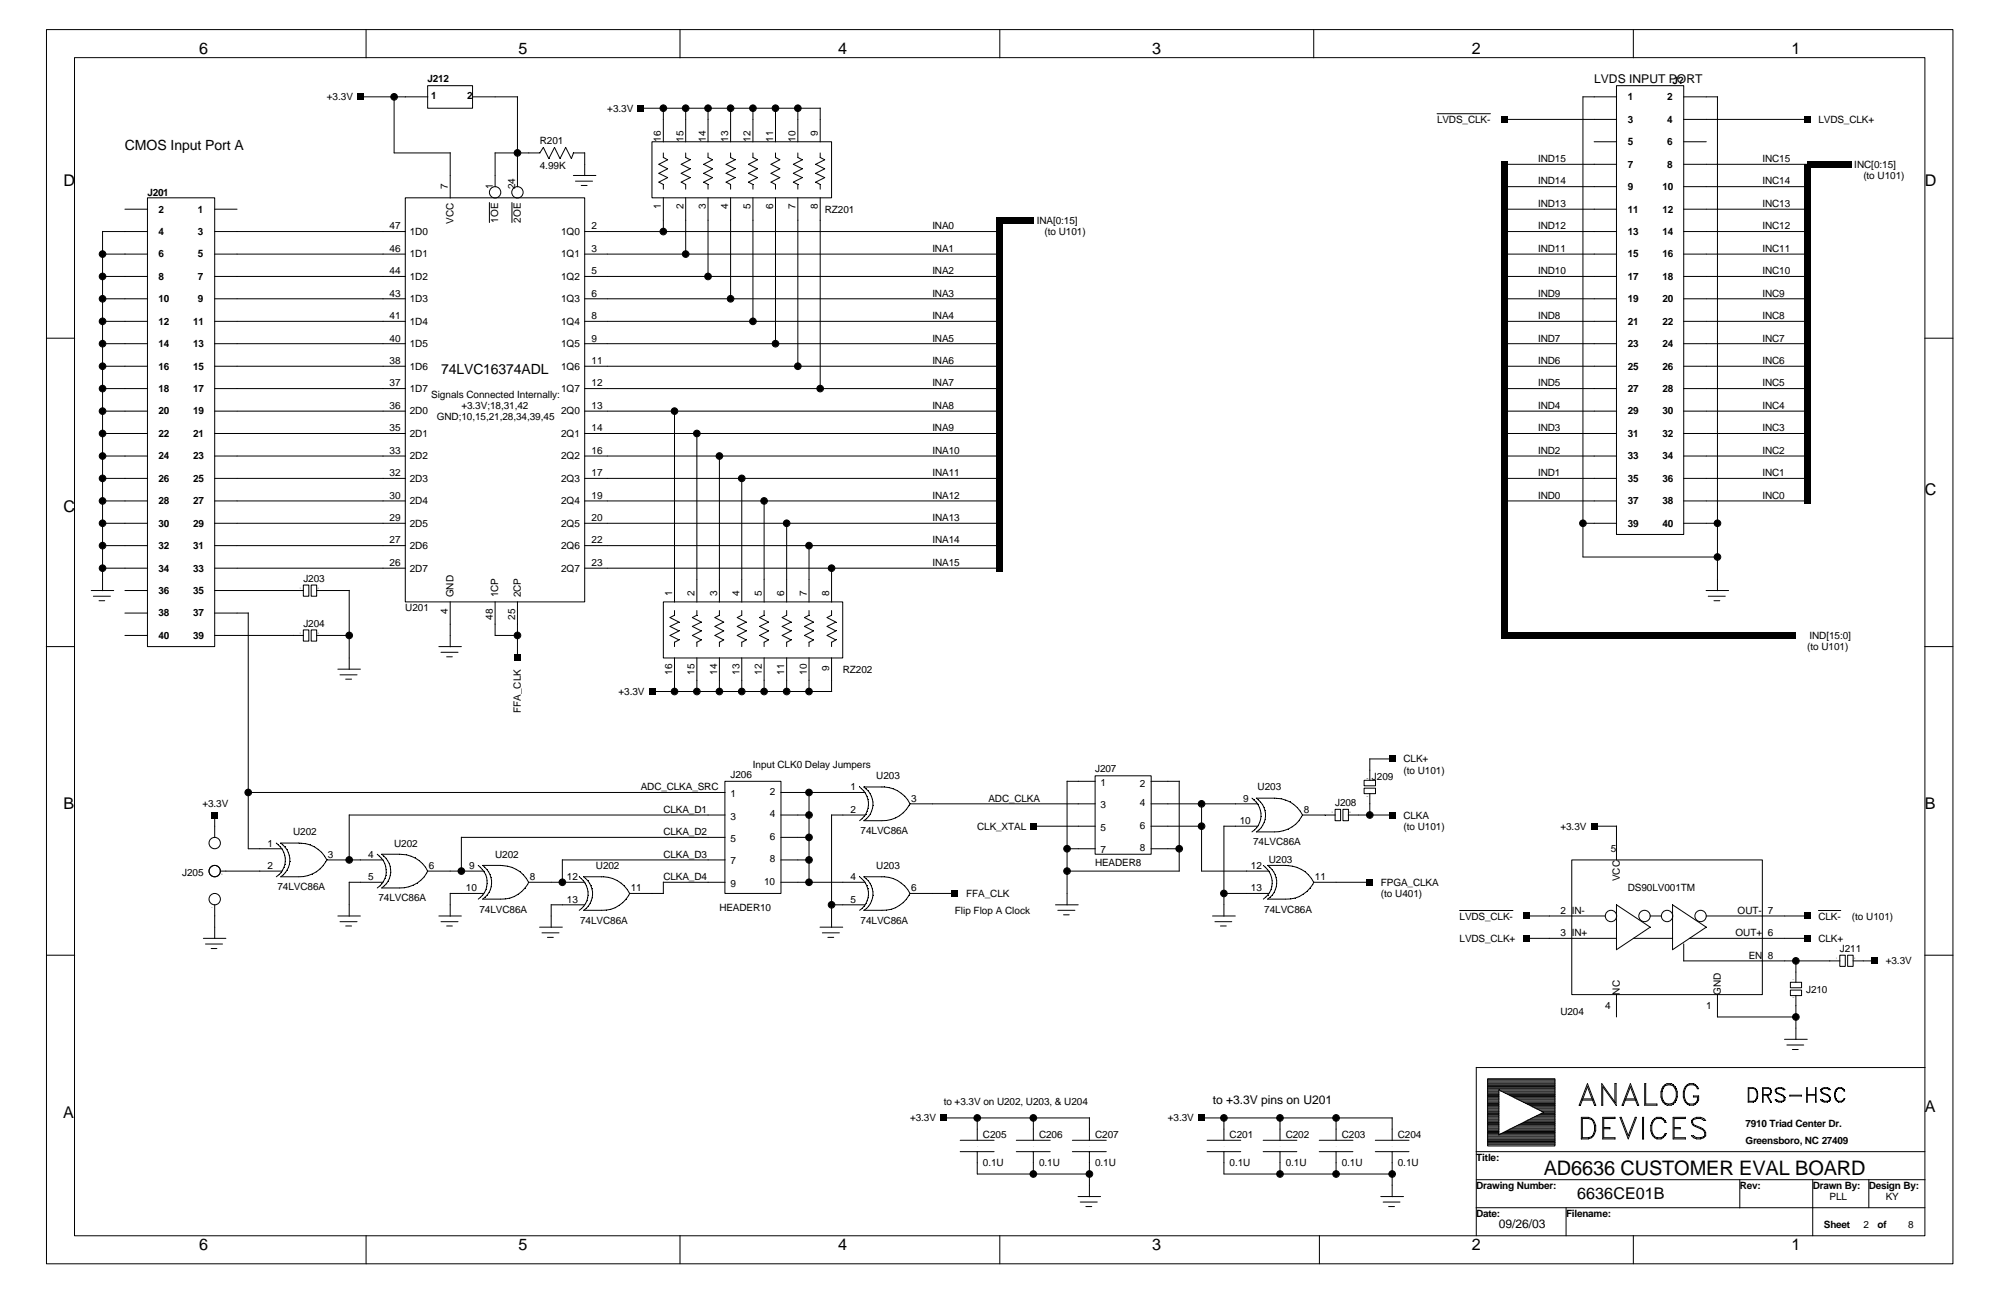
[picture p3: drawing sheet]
<svg xmlns="http://www.w3.org/2000/svg" width="432mm" height="279mm" viewBox="0 0 432 279" stroke-linecap="round" stroke-linejoin="round" font-family="sans-serif">
<defs><g id="words">
<text font-size="4.3" x="333.3" y="253.8">AD6636 CUSTOMER EVAL BOARD</text>
<g font-size="3.5">
<text x="43" y="11.7">6</text>
<text x="112" y="11.7">5</text>
<text x="181" y="11.7">4</text>
<text x="248.8" y="11.7">3</text>
<text x="317.8" y="11.7">2</text>
<text x="386.8" y="11.7">1</text>
<text x="13.7" y="40.3">D</text>
<text x="415.6" y="40.3">D</text>
<text x="415.6" y="106.9">C</text>
<text x="13.7" y="110.5">C</text>
<text x="13.7" y="174.7">B</text>
<text x="415.6" y="174.7">B</text>
<text x="13.7" y="241.3">A</text>
<text x="415.6" y="240.2">A</text>
<text x="340.5" y="258.8">6636CE01B</text>
<text x="43" y="269.9">6</text>
<text x="112" y="269.9">5</text>
<text x="181" y="269.9">4</text>
<text x="248.8" y="269.9">3</text>
<text x="317.8" y="269.9">2</text>
<text x="386.8" y="269.9">1</text>
</g>
<g font-size="3">
<text x="27" y="32.3">CMOS Input Port A</text>
<text x="95.2" y="80.8">74LVC16374ADL</text>
</g>
<g font-size="2.6">
<text x="344.2" y="17.9">LVDS INPUT PORT</text>
<text x="261.8" y="238.4">to +3.3V pins on U201</text>
<text x="323.6" y="265">09/26/03</text>
</g>
<g font-size="2.2">
<text x="92.3" y="17.8">J212</text>
<text x="70.6" y="21.7">+3.3V</text>
<text x="93.1" y="21.4">1</text>
<text x="100.8" y="21.4">2</text>
<text x="351.5" y="21.7">1</text>
<text x="359.9" y="21.7">2</text>
<text x="361.1" y="18">J?</text>
<text x="131.1" y="24.1">+3.3V</text>
<text x="176.6" y="29.4" transform="rotate(-90 176.6 29.4)">9</text>
<text x="310.3" y="26.5">LVDS_CLK-</text>
<text x="351.5" y="26.5">3</text>
<text x="359.9" y="26.5">4</text>
<text x="392.6" y="26.5">LVDS_CLK+</text>
<text x="116.5" y="31.1">R201</text>
<text x="142.7" y="30.6" transform="rotate(-90 142.7 30.6)">16</text>
<text x="147.5" y="30.6" transform="rotate(-90 147.5 30.6)">15</text>
<text x="152.4" y="30.6" transform="rotate(-90 152.4 30.6)">14</text>
<text x="157.2" y="30.6" transform="rotate(-90 157.2 30.6)">13</text>
<text x="162.1" y="30.6" transform="rotate(-90 162.1 30.6)">12</text>
<text x="166.9" y="30.6" transform="rotate(-90 166.9 30.6)">11</text>
<text x="171.7" y="30.6" transform="rotate(-90 171.7 30.6)">10</text>
<text x="332.1" y="35">IND15</text>
<text x="351.5" y="31.4">5</text>
<text x="359.9" y="31.4">6</text>
<text x="380.5" y="35">INC15</text>
<text x="96.7" y="40.8" transform="rotate(-90 96.7 40.8)">7</text>
<text x="106.4" y="40.8" transform="rotate(-90 106.4 40.8)">1</text>
<text x="111.2" y="40.8" transform="rotate(-90 111.2 40.8)">24</text>
<text x="116.5" y="36.4">4.99K</text>
<text x="332.1" y="39.8">IND14</text>
<text x="351.5" y="41.1">9</text>
<text x="351.5" y="36.2">7</text>
<text x="358.9" y="41.1">10</text>
<text x="359.9" y="36.2">8</text>
<text x="380.5" y="39.8">INC14</text>
<text x="400.3" y="36.2">INC[0:15]</text>
<text x="402.3" y="38.7">(to U101)</text>
<text x="31.8" y="42.2">J201</text>
<text x="34.2" y="45.9">2</text>
<text x="42.7" y="45.9">1</text>
<text x="142.7" y="45.2" transform="rotate(-90 142.7 45.2)">1</text>
<text x="147.5" y="45.2" transform="rotate(-90 147.5 45.2)">2</text>
<text x="152.4" y="45.2" transform="rotate(-90 152.4 45.2)">3</text>
<text x="157.2" y="45.2" transform="rotate(-90 157.2 45.2)">4</text>
<text x="162.1" y="45.2" transform="rotate(-90 162.1 45.2)">5</text>
<text x="166.9" y="45.2" transform="rotate(-90 166.9 45.2)">6</text>
<text x="171.7" y="45.2" transform="rotate(-90 171.7 45.2)">7</text>
<text x="176.6" y="45.2" transform="rotate(-90 176.6 45.2)">8</text>
<text x="178.1" y="45.9">RZ201</text>
<text x="332.1" y="44.7">IND13</text>
<text x="351.5" y="45.9">11</text>
<text x="358.9" y="45.9">12</text>
<text x="380.5" y="44.7">INC13</text>
<text x="34.2" y="50.8">4</text>
<text x="42.7" y="50.8">3</text>
<text x="84.1" y="49.5">47</text>
<text x="88.5" y="50.8">1D0</text>
<text x="97.9" y="48.3" transform="rotate(-90 97.9 48.3)">VCC</text>
<text x="107.6" y="48" transform="rotate(-90 107.6 48)">1OE</text>
<text x="112.4" y="48" transform="rotate(-90 112.4 48)">2OE</text>
<text x="121.2" y="50.8">1Q0</text>
<text x="127.7" y="49.5">2</text>
<text x="201.3" y="49.5">INA0</text>
<text x="223.8" y="48.3">INA[0:15]</text>
<text x="225.5" y="50.8">(to U101)</text>
<text x="332.1" y="49.5">IND12</text>
<text x="351.5" y="50.8">13</text>
<text x="358.9" y="50.8">14</text>
<text x="380.5" y="49.5">INC12</text>
<text x="34.2" y="55.6">6</text>
<text x="42.7" y="55.6">5</text>
<text x="84.1" y="54.4">46</text>
<text x="84.1" y="59.2">44</text>
<text x="88.5" y="55.6">1D1</text>
<text x="121.2" y="55.6">1Q1</text>
<text x="127.7" y="54.4">3</text>
<text x="127.7" y="59.2">5</text>
<text x="201.3" y="54.4">INA1</text>
<text x="201.3" y="59.2">INA2</text>
<text x="332.1" y="59.2">IND10</text>
<text x="332.1" y="54.4">IND11</text>
<text x="351.5" y="55.6">15</text>
<text x="358.9" y="55.6">16</text>
<text x="380.5" y="54.4">INC11</text>
<text x="380.5" y="59.2">INC10</text>
<text x="34.2" y="60.5">8</text>
<text x="34.2" y="65.3">10</text>
<text x="42.7" y="60.5">7</text>
<text x="42.7" y="65.3">9</text>
<text x="84.1" y="64.1">43</text>
<text x="88.5" y="65.3">1D3</text>
<text x="88.5" y="60.5">1D2</text>
<text x="121.2" y="65.3">1Q3</text>
<text x="121.2" y="60.5">1Q2</text>
<text x="127.7" y="64.1">6</text>
<text x="201.3" y="64.1">INA3</text>
<text x="332.1" y="64.1">IND9</text>
<text x="351.5" y="65.3">19</text>
<text x="351.5" y="60.5">17</text>
<text x="358.9" y="65.3">20</text>
<text x="358.9" y="60.5">18</text>
<text x="380.5" y="64.1">INC9</text>
<text x="34.2" y="70.1">12</text>
<text x="41.7" y="70.1">11</text>
<text x="84.1" y="68.9">41</text>
<text x="88.5" y="70.1">1D4</text>
<text x="121.2" y="70.1">1Q4</text>
<text x="127.7" y="68.9">8</text>
<text x="201.3" y="68.9">INA4</text>
<text x="332.1" y="68.9">IND8</text>
<text x="351.5" y="70.1">21</text>
<text x="358.9" y="70.1">22</text>
<text x="380.5" y="68.9">INC8</text>
<text x="34.2" y="75">14</text>
<text x="41.7" y="75">13</text>
<text x="84.1" y="73.7">40</text>
<text x="88.5" y="75">1D5</text>
<text x="121.2" y="75">1Q5</text>
<text x="127.7" y="73.7">9</text>
<text x="201.3" y="73.7">INA5</text>
<text x="332.1" y="73.7">IND7</text>
<text x="351.5" y="75">23</text>
<text x="358.9" y="75">24</text>
<text x="380.5" y="73.7">INC7</text>
<text x="34.2" y="79.8">16</text>
<text x="41.7" y="79.8">15</text>
<text x="84.1" y="78.6">38</text>
<text x="84.1" y="83.4">37</text>
<text x="88.5" y="79.8">1D6</text>
<text x="121.2" y="79.8">1Q6</text>
<text x="127.7" y="78.6">11</text>
<text x="127.7" y="83.4">12</text>
<text x="201.3" y="78.6">INA6</text>
<text x="201.3" y="83.4">INA7</text>
<text x="332.1" y="83.4">IND5</text>
<text x="332.1" y="78.6">IND6</text>
<text x="351.5" y="79.8">25</text>
<text x="358.9" y="79.8">26</text>
<text x="380.5" y="78.6">INC6</text>
<text x="380.5" y="83.4">INC5</text>
<text x="34.2" y="84.7">18</text>
<text x="34.2" y="89.5">20</text>
<text x="41.7" y="84.7">17</text>
<text x="41.7" y="89.5">19</text>
<text x="84.1" y="88.3">36</text>
<text x="88.5" y="89.5">2D0</text>
<text x="88.5" y="84.7">1D7</text>
<text x="93.1" y="85.9">Signals Connected Internally:</text>
<text x="99.6" y="88.3">+3.3V;18,31,42</text>
<text x="121.2" y="89.5">2Q0</text>
<text x="121.2" y="84.7">1Q7</text>
<text x="127.7" y="88.3">13</text>
<text x="201.3" y="88.3">INA8</text>
<text x="332.1" y="88.3">IND4</text>
<text x="351.5" y="89.5">29</text>
<text x="351.5" y="84.7">27</text>
<text x="358.9" y="89.5">30</text>
<text x="358.9" y="84.7">28</text>
<text x="380.5" y="88.3">INC4</text>
<text x="34.2" y="94.4">22</text>
<text x="41.7" y="94.4">21</text>
<text x="84.1" y="93.1">35</text>
<text x="88.5" y="94.4">2D1</text>
<text x="94.3" y="90.7">GND;10,15,21,28,34,39,45</text>
<text x="121.2" y="94.4">2Q1</text>
<text x="127.7" y="93.1">14</text>
<text x="201.3" y="93.1">INA9</text>
<text x="332.1" y="93.1">IND3</text>
<text x="351.5" y="94.4">31</text>
<text x="358.9" y="94.4">32</text>
<text x="380.5" y="93.1">INC3</text>
<text x="34.2" y="99.2">24</text>
<text x="41.7" y="99.2">23</text>
<text x="84.1" y="98">33</text>
<text x="88.5" y="99.2">2D2</text>
<text x="121.2" y="99.2">2Q2</text>
<text x="127.7" y="98">16</text>
<text x="201.3" y="98">INA10</text>
<text x="332.1" y="98">IND2</text>
<text x="351.5" y="99.2">33</text>
<text x="358.9" y="99.2">34</text>
<text x="380.5" y="98">INC2</text>
<text x="34.2" y="104.1">26</text>
<text x="41.7" y="104.1">25</text>
<text x="84.1" y="102.8">32</text>
<text x="84.1" y="107.7">30</text>
<text x="88.5" y="104.1">2D3</text>
<text x="121.2" y="104.1">2Q3</text>
<text x="127.7" y="102.8">17</text>
<text x="127.7" y="107.7">19</text>
<text x="201.3" y="102.8">INA11</text>
<text x="201.3" y="107.7">INA12</text>
<text x="332.1" y="107.7">IND0</text>
<text x="332.1" y="102.8">IND1</text>
<text x="351.5" y="104.1">35</text>
<text x="358.9" y="104.1">36</text>
<text x="380.5" y="102.8">INC1</text>
<text x="380.5" y="107.7">INC0</text>
<text x="34.2" y="108.9">28</text>
<text x="34.2" y="113.7">30</text>
<text x="41.7" y="108.9">27</text>
<text x="41.7" y="113.7">29</text>
<text x="84.1" y="112.5">29</text>
<text x="88.5" y="113.7">2D5</text>
<text x="88.5" y="108.9">2D4</text>
<text x="121.2" y="113.7">2Q5</text>
<text x="121.2" y="108.9">2Q4</text>
<text x="127.7" y="112.5">20</text>
<text x="201.3" y="112.5">INA13</text>
<text x="351.5" y="113.7">39</text>
<text x="351.5" y="108.9">37</text>
<text x="358.9" y="113.7">40</text>
<text x="358.9" y="108.9">38</text>
<text x="34.2" y="118.6">32</text>
<text x="41.7" y="118.6">31</text>
<text x="84.1" y="117.3">27</text>
<text x="88.5" y="118.6">2D6</text>
<text x="121.2" y="118.6">2Q6</text>
<text x="127.7" y="117.3">22</text>
<text x="201.3" y="117.3">INA14</text>
<text x="34.2" y="123.4">34</text>
<text x="41.7" y="123.4">33</text>
<text x="65.5" y="125.6">J203</text>
<text x="84.1" y="122.2">26</text>
<text x="88.5" y="123.4">2D7</text>
<text x="121.2" y="123.4">2Q7</text>
<text x="127.7" y="122.2">23</text>
<text x="201.3" y="122.2">INA15</text>
<text x="34.2" y="128.3">36</text>
<text x="41.7" y="128.3">35</text>
<text x="87.5" y="131.9">U201</text>
<text x="97.9" y="129" transform="rotate(-90 97.9 129)">GND</text>
<text x="107.6" y="129" transform="rotate(-90 107.6 129)">1CP</text>
<text x="112.4" y="129" transform="rotate(-90 112.4 129)">2CP</text>
<text x="145.1" y="128.7" transform="rotate(-90 145.1 128.7)">1</text>
<text x="149.9" y="128.7" transform="rotate(-90 149.9 128.7)">2</text>
<text x="154.8" y="128.7" transform="rotate(-90 154.8 128.7)">3</text>
<text x="159.6" y="128.7" transform="rotate(-90 159.6 128.7)">4</text>
<text x="164.5" y="128.7" transform="rotate(-90 164.5 128.7)">5</text>
<text x="169.3" y="128.7" transform="rotate(-90 169.3 128.7)">6</text>
<text x="174.2" y="128.7" transform="rotate(-90 174.2 128.7)">7</text>
<text x="179" y="128.7" transform="rotate(-90 179 128.7)">8</text>
<text x="34.2" y="133.1">38</text>
<text x="34.2" y="138">40</text>
<text x="41.7" y="133.1">37</text>
<text x="41.7" y="138">39</text>
<text x="65.5" y="135.3">J204</text>
<text x="96.7" y="132.6" transform="rotate(-90 96.7 132.6)">4</text>
<text x="106.4" y="133.8" transform="rotate(-90 106.4 133.8)">48</text>
<text x="111.2" y="133.8" transform="rotate(-90 111.2 133.8)">25</text>
<text x="390.7" y="138">IND[15:0]</text>
<text x="390.2" y="140.4">(to U101)</text>
<text x="145.1" y="145.7" transform="rotate(-90 145.1 145.7)">16</text>
<text x="149.9" y="145.7" transform="rotate(-90 149.9 145.7)">15</text>
<text x="154.8" y="145.7" transform="rotate(-90 154.8 145.7)">14</text>
<text x="159.6" y="145.7" transform="rotate(-90 159.6 145.7)">13</text>
<text x="164.5" y="145.7" transform="rotate(-90 164.5 145.7)">12</text>
<text x="169.3" y="145.7" transform="rotate(-90 169.3 145.7)">11</text>
<text x="174.2" y="145.7" transform="rotate(-90 174.2 145.7)">10</text>
<text x="179" y="144.9" transform="rotate(-90 179 144.9)">9</text>
<text x="181.9" y="145.2">RZ202</text>
<text x="112.4" y="153.9" transform="rotate(-90 112.4 153.9)">FFA_CLK</text>
<text x="133.5" y="150.1">+3.3V</text>
<text x="162.6" y="165.8">Input CLK0 Delay Jumpers</text>
<text x="236.4" y="166.8">J207</text>
<text x="303" y="167">(to U101)</text>
<text x="303" y="164.6">CLK+</text>
<text x="138.3" y="170.6">ADC_CLKA_SRC</text>
<text x="157.7" y="172.1">1</text>
<text x="157.7" y="168">J206</text>
<text x="166.2" y="171.6">2</text>
<text x="183.6" y="170.6">1</text>
<text x="189.2" y="168.2">U203</text>
<text x="196.7" y="173.1">3</text>
<text x="213.4" y="173.1">ADC_CLKA</text>
<text x="237.6" y="169.7">1</text>
<text x="246.1" y="169.9">2</text>
<text x="268.4" y="173.1">9</text>
<text x="271.5" y="170.6">U203</text>
<text x="296.2" y="168.5">J209</text>
<text x="43.7" y="174.3">+3.3V</text>
<text x="143.2" y="175.5">CLKA_D1</text>
<text x="157.7" y="177">3</text>
<text x="166.2" y="176.5">4</text>
<text x="183.6" y="175.5">2</text>
<text x="211" y="179.2">CLK_XTAL</text>
<text x="237.6" y="174.5">3</text>
<text x="237.6" y="179.4">5</text>
<text x="246.1" y="174.1">4</text>
<text x="246.1" y="178.9">6</text>
<text x="267.7" y="177.9">10</text>
<text x="281.5" y="175.5">8</text>
<text x="288.2" y="174.1">J208</text>
<text x="303" y="179.2">(to U101)</text>
<text x="303" y="176.7">CLKA</text>
<text x="336.9" y="179.2">+3.3V</text>
<text x="57.7" y="182.8">1</text>
<text x="63.3" y="180.3">U202</text>
<text x="70.8" y="185.2">3</text>
<text x="79.5" y="185.2">4</text>
<text x="85.1" y="182.8">U202</text>
<text x="106.9" y="185.2">U202</text>
<text x="143.2" y="180.3">CLKA_D2</text>
<text x="143.2" y="185.2">CLKA_D3</text>
<text x="157.7" y="181.8">5</text>
<text x="166.2" y="181.3">6</text>
<text x="185.8" y="180.1">74LVC86A</text>
<text x="237.6" y="184.2">7</text>
<text x="246.1" y="183.7">8</text>
<text x="270.6" y="182.5">74LVC86A</text>
<text x="347.8" y="184">5</text>
<text x="39.3" y="189.1">J205</text>
<text x="57.7" y="187.6">2</text>
<text x="79.5" y="190">5</text>
<text x="92.6" y="187.6">6</text>
<text x="101.3" y="187.6">9</text>
<text x="114.4" y="190">8</text>
<text x="122.4" y="190">12</text>
<text x="128.7" y="187.6">U202</text>
<text x="143.2" y="190">CLKA_D4</text>
<text x="157.7" y="186.6">7</text>
<text x="157.7" y="191.5">9</text>
<text x="165" y="191">10</text>
<text x="166.2" y="186.2">8</text>
<text x="183.6" y="190">4</text>
<text x="189.2" y="187.6">U203</text>
<text x="236.4" y="186.9">HEADER8</text>
<text x="270.1" y="187.6">12</text>
<text x="273.9" y="186.4">U203</text>
<text x="283.9" y="190">11</text>
<text x="298.2" y="191.3">FPGA_CLKA</text>
<text x="349.7" y="190.3" transform="rotate(-90 349.7 190.3)">VCC</text>
<text x="59.9" y="192.2">74LVC86A</text>
<text x="81.7" y="194.6">74LVC86A</text>
<text x="100.6" y="192.4">10</text>
<text x="103.5" y="197.1">74LVC86A</text>
<text x="122.4" y="194.9">13</text>
<text x="136.2" y="192.4">11</text>
<text x="155.3" y="196.6">HEADER10</text>
<text x="183.6" y="194.9">5</text>
<text x="196.7" y="192.4">6</text>
<text x="206.2" y="197.3">Flip Flop A Clock</text>
<text x="208.6" y="193.7">FFA_CLK</text>
<text x="270.1" y="192.4">13</text>
<text x="273" y="197.1">74LVC86A</text>
<text x="298.2" y="193.7">(to U401)</text>
<text x="336.9" y="197.3">2</text>
<text x="339.3" y="197.3">IN-</text>
<text x="351.5" y="192.4">DS90LV001TM</text>
<text x="375.2" y="197.3">OUT-</text>
<text x="381.7" y="197.3">7</text>
<text x="125.3" y="199.5">74LVC86A</text>
<text x="185.8" y="199.5">74LVC86A</text>
<text x="315.1" y="198.5">LVDS_CLK-</text>
<text x="315.1" y="203.4">LVDS_CLK+</text>
<text x="336.9" y="202.1">3</text>
<text x="339.3" y="202.1">IN+</text>
<text x="374.7" y="202.1">OUT+</text>
<text x="381.7" y="202.1">6</text>
<text x="392.6" y="198.5">CLK-</text>
<text x="392.6" y="203.4">CLK+</text>
<text x="399.8" y="198.5">(to U101)</text>
<text x="377.6" y="207">EN</text>
<text x="381.7" y="207">8</text>
<text x="397.2" y="205.6">J211</text>
<text x="407.1" y="208.2">+3.3V</text>
<text x="349.7" y="214.8" transform="rotate(-90 349.7 214.8)">NC</text>
<text x="371.5" y="214.8" transform="rotate(-90 371.5 214.8)">GND</text>
<text x="389.9" y="214.5">J210</text>
<text x="336.9" y="219.1">U204</text>
<text x="346.6" y="217.9">4</text>
<text x="368.4" y="217.9">1</text>
<text x="203.8" y="238.5">to +3.3V on U202, U203, &amp; U204</text>
<text x="196.5" y="242.1">+3.3V</text>
<text x="212.2" y="245.7">C205</text>
<text x="224.3" y="245.7">C206</text>
<text x="236.4" y="245.7">C207</text>
<text x="252.1" y="242.1">+3.3V</text>
<text x="265.5" y="245.7">C201</text>
<text x="277.6" y="245.7">C202</text>
<text x="289.7" y="245.7">C203</text>
<text x="301.8" y="245.7">C204</text>
<text x="376.9" y="243.3">7910 Triad Center Dr.</text>
<text x="212.2" y="251.8">0.1U</text>
<text x="224.3" y="251.8">0.1U</text>
<text x="236.4" y="251.8">0.1U</text>
<text x="265.5" y="251.8">0.1U</text>
<text x="277.6" y="251.8">0.1U</text>
<text x="289.7" y="251.8">0.1U</text>
<text x="301.8" y="251.8">0.1U</text>
<text x="318.7" y="250.6">Title:</text>
<text x="376.9" y="247">Greensboro, NC 27409</text>
<text x="318.7" y="256.7">Drawing Number:</text>
<text x="375.6" y="256.7">Rev:</text>
<text x="391.4" y="256.7">Drawn By:</text>
<text x="403.5" y="256.7">Design By:</text>
<text x="318.7" y="262.7">Date:</text>
<text x="338.1" y="262.7">Filename:</text>
<text x="395" y="259.1">PLL</text>
<text x="407.1" y="259.1">KY</text>
<text x="393.8" y="265.1">Sheet</text>
<text x="402.3" y="265.1">2</text>
<text x="405.3" y="265.1">of</text>
<text x="411.9" y="265.1">8</text>
</g>
<g font-size=".4">
<text x="64.7" y="127.2">1</text>
<text x="68.6" y="127.2">2</text>
<text x="64.7" y="136.9">1</text>
<text x="68.6" y="136.9">2</text>
<text x="295.4" y="172.1" transform="rotate(-90 295.4 172.1)">1</text>
<text x="295.4" y="168.2" transform="rotate(-90 295.4 168.2)">2</text>
<text x="287.5" y="175.6">1</text>
<text x="291.4" y="175.6">2</text>
<text x="46.2" y="183.3" transform="rotate(-90 46.2 183.3)">3</text>
<text x="47.8" y="189">2</text>
<text x="46" y="196.1" transform="rotate(-90 46 196.1)">1</text>
<text x="396.5" y="207.1">1</text>
<text x="400.3" y="207.1">2</text>
<text x="387.4" y="215.5" transform="rotate(-90 387.4 215.5)">2</text>
<text x="387.4" y="211.6" transform="rotate(-90 387.4 211.6)">1</text>
</g>
<g font-size=".2">
<text x="116.5" y="33">1</text>
<text x="123.6" y="33.2">2</text>
<text x="210.8" y="248.7" transform="rotate(90 210.8 248.7)">2</text>
<text x="222.9" y="248.7" transform="rotate(90 222.9 248.7)">2</text>
<text x="235" y="248.7" transform="rotate(90 235 248.7)">2</text>
<text x="264.1" y="248.7" transform="rotate(90 264.1 248.7)">2</text>
<text x="276.2" y="248.7" transform="rotate(90 276.2 248.7)">2</text>
<text x="288.3" y="248.7" transform="rotate(90 288.3 248.7)">2</text>
<text x="300.4" y="248.7" transform="rotate(90 300.4 248.7)">2</text>
</g>
</g></defs>
<g fill="none" stroke="#000" stroke-width=".22">
<path d="M10 6.4h411.6v266.5h-411.6zM16.1 12.4h399.5v254.4h-399.5zM79 6.4v6.1M92.3 18.5h9.7v4.9h-9.7zM146.8 6.4v6.1M215.9 6.4v6.1M283.6 6.4v6.1M349 18.5h14.5v96.9h-14.5zM352.6 6.4v6.1M77.8 20.9h14.6M85.1 20.9v12.1h12.1M97.2 33v9.8"/>
<path d="M102 20.9h9.8M106.9 33v7.3M106.9 33h9.7M111.7 20.9v19.4M116.5 33l.8-1.2 1.2 2.4 1.2-2.4 1.2 2.4 1.2-2.4 1.3 2.4 .4-1.2M123.8 37.9h4.9M123.8 33h2.4M124.2 39.1h3.7M126.2 33v4.9M138.3 23.4h38.8M140.8 30.6h38.7v12.1h-38.7zM143.2 23.3v7.3"/>
<path d="M143.2 33v1M143.2 34l.9 .5-1.9 1 1.9 .9-1.9 1 1.9 1-1.9 .9 1 .5v1.1M148 23.3v7.3M148 33v1M148 34l1 .5-1.9 1 1.9 .9-1.9 1 1.9 1-1.9 .9 .9 .5v1.1M152.9 23.3v7.3M152.9 33v1M152.9 34l.9 .5-1.9 1 1.9 .9-1.9 1 1.9 1-1.9 .9 1 .5v1.1M157.7 23.3v7.3M157.7 33v1M157.7 34l1 .5-1.9 1 1.9 .9-1.9 1 1.9 1-1.9 .9 .9 .5v1.1M162.6 23.3v7.3"/>
<path d="M162.6 33v1M162.6 34l.9 .5-1.9 1 1.9 .9-1.9 1 1.9 1-1.9 .9 1 .5v1.1M167.4 23.3v7.3M167.4 33v1M167.4 34l1 .5-1.9 1 1.9 .9-1.9 1 1.9 1-1.9 .9 .9 .5v1.1M172.3 23.3v7.3M172.3 33v1M172.3 34l.9 .5-1.9 1 1.9 .9-1.9 1 1.9 1-1.9 .9 1 .5v1.1M177.1 23.3v7.3M177.1 33v1M177.1 34l1 .5-2 1 2 .9-2 1 2 1-2 .9 1 .5v1.1M310.3 24.6h11.5"/>
<path d="M324.8 35.5h24.2M324.8 25.8h24.2M344.2 30.6h4.8M349 20.9h-7.2v99.4h29M363.5 35.5h26.7M363.5 20.9h7.3M363.5 25.8h26.7M363.5 30.6h4.9M370.8 20.9v106.7M22.1 50v77.6M22.1 50h9.8M22.1 54.9h9.8"/>
<path d="M22.1 59.7h9.8M27 45.2h4.9M31.8 42.7h14.6v96.9h-14.6zM46.3 50h41.2M46.3 54.9h41.2M46.3 59.7h41.2M46.3 45.2h4.9M87.5 42.7h38.7v87.3h-38.7zM105.7 43.7v4.3M110.5 43.7v4.3M125.5 40h1.2M126.2 50h89.7"/>
<path d="M126.2 54.9h89.7M126.2 59.7h89.7M143.2 42.7v7.3M148 42.7v12.2M152.9 42.7v17M157.7 42.7v21.8M162.6 42.7v26.7M167.4 42.7v31.5M172.3 42.7v36.4M177.1 42.7v41.2M324.8 50h24.2M324.8 54.9h24.2"/>
<path d="M324.8 59.7h24.2M324.8 45.2h24.2M324.8 40.3h24.2M363.5 50h26.7M363.5 54.9h26.7M363.5 59.7h26.7M363.5 45.2h26.7M363.5 40.3h26.7M10 73h6.1M22.1 64.5h9.8M22.1 69.4h9.8M22.1 74.2h9.8"/>
<path d="M22.1 79.1h9.8M46.3 64.5h41.2M46.3 69.4h41.2M46.3 74.2h41.2M46.3 79.1h41.2M126.2 64.5h89.7M126.2 69.4h89.7M126.2 74.2h89.7M126.2 79.1h89.7M324.8 64.5h24.2M324.8 69.4h24.2M324.8 74.2h24.2"/>
<path d="M324.8 79.1h24.2M363.5 64.5h26.7M363.5 69.4h26.7M363.5 74.2h26.7M363.5 79.1h26.7M415.5 73h6.1M22.1 83.9h9.8M22.1 88.8h9.8M22.1 93.6h9.8M22.1 98.5h9.8M46.3 83.9h41.2M46.3 88.8h41.2"/>
<path d="M46.3 93.6h41.2M46.3 98.5h41.2M126.2 83.9h89.7M126.2 88.8h89.7M126.2 93.6h89.7M126.2 98.5h89.7M145.6 88.7v41.3M150.5 93.6v36.4M155.3 98.4v31.6M324.8 83.9h24.2M324.8 88.8h24.2M324.8 93.6h24.2"/>
<path d="M324.8 98.5h24.2M363.5 83.9h26.7M363.5 88.8h26.7M363.5 93.6h26.7M363.5 98.5h26.7M22.1 103.3h9.8M22.1 108.2h9.8M22.1 113h9.8M22.1 117.8h9.8M46.3 103.3h41.2M46.3 108.2h41.2M46.3 113h41.2"/>
<path d="M46.3 117.8h41.2M126.2 103.3h89.7M126.2 108.2h89.7M126.2 113h89.7M126.2 117.8h89.7M160.1 103.3v26.7M165 108.1v21.9M169.8 112.9v17.1M174.7 117.8v12.2M324.8 103.3h24.2M324.8 108.2h24.2M341.8 113h7.2"/>
<path d="M363.5 103.3h26.7M363.5 108.2h26.7M363.5 113h7.3M10 139.6h6.1M19.7 127.5h4.9M20.2 128.7h3.6M21.4 129.7h1.2M22.1 122.7h9.8M27 137.2h4.9M27 127.5h4.9M27 132.4h4.9M46.3 122.7h41.2"/>
<path d="M46.3 137.2h19.2M46.3 127.5h19.2M46.3 132.4h7.3M53.6 132.3v51h7.3M65.5 126.3h1.2v2.4h-1.2zM65.5 136h1.2v2.4h-1.2zM67.2 126.3h1.2v2.4h-1.2zM67.2 136h1.2v2.4h-1.2zM68.3 137.2h7.1M68.3 127.5h7.1M75.4 127.5v17M94.7 139.6h4.9"/>
<path d="M97.2 129.9v9.8M106.9 129.9v7.3h4.9M111.7 129.9v12.2M126.2 122.7h89.7M143.2 130h38.7v12.1h-38.7zM145.6 131.8v1l-.9 .5 1.9 1-1.9 1 1.9 .9-1.9 1 1.9 1-1 .5v.9M150.5 131.8v1l-1 .5 1.9 1-1.9 1 1.9 .9-1.9 1 1.9 1-.9 .5v.9M155.3 131.8v1l-1 .5 2 1-2 1 2 .9-2 1 2 1-1 .5v.9M160.1 131.8v1l-.9 .5 1.9 1-1.9 1 1.9 .9-1.9 1 1.9 1-1 .5v.9M165 131.8v1l-1 .5 1.9 1-1.9 1 1.9 .9-1.9 1 1.9 1-.9 .5v.9M169.8 131.8v1l-.9 .5 1.9 1-1.9 1 1.9 .9-1.9 1 1.9 1-1 .5v.9M174.7 131.8v1l-1 .5 1.9 1-1.9 1 1.9 .9-1.9 1 1.9 1-.9 .5v.9"/>
<path d="M179.5 122.6v7.4M179.5 131.8v1l-.9 .5 1.9 1-1.9 1 1.9 .9-1.9 1 1.9 1-1 .5v.9M368.3 127.5h4.9M368.8 128.7h3.7M370 129.7h1.3M415.5 139.6h6.1M72.9 144.5h4.9M73.4 145.7h3.7M74.6 146.6h1.3M95.2 140.8h3.7M96.4 141.8h1.3M140.8 149.3h38.8"/>
<path d="M145.6 142v7.3M150.5 142v7.3M155.3 142v7.3M160.1 142v7.3M165 142v7.3M169.8 142v7.3M174.7 142v7.3M179.5 142v7.3M46.4 175.9v4.9M53.6 171.1h102.9M156.5 168.7h12.1v24.2h-12.1zM156.5 176h-81.1v9.7"/>
<path d="M168.6 176h6.1M168.6 171.1h18.2M174.7 171.1v19.4M185.6 169.9a4.7 4.7 0 0 1 1.9 3.3M186.5 169.9h4.4a6.5 6.5 0 0 1 5.6 3.7 6.5 6.5 0 0 1-6.1 3.6h-3.9M186.5 169.9a4.6 4.6 0 0 1 2 3.3M186.8 176h-7.3v24.2M187.5 173.1a4.6 4.6 0 0 1-1.9 4.1M188.5 173.1a4.5 4.5 0 0 1-2 4.1M196.4 173.6h40.1M223.1 178.4h13.4M236.4 167.5h12.1v16.9h-12.1z"/>
<path d="M236.5 168.7h-6.1v26.7M248.5 178.4h11M248.5 173.6h23.1M248.5 168.7h6.1M254.6 168.7v19.4M259.4 173.5v14.6h14.6M264.2 178.4h7.4M264.2 178.4v19.4M270.3 172.3a4.4 4.4 0 0 1 0 7.3M271.2 172.3a17.4 17.4 0 0 1 6.4 .5 6.5 6.5 0 0 1 3.6 3.2 6.5 6.5 0 0 1-6 3.6h-4M271.3 172.3a4.4 4.4 0 0 1 0 7.3M281.2 176h7.1"/>
<path d="M288.2 174.8h1.2v2.4h-1.2zM289.9 174.8h1.2v2.4h-1.2zM291.1 176h9.5M294.5 168.5h2.5v1.2h-2.5zM294.5 170.2h2.5v1.2h-2.5zM295.7 163.8v4.7M295.7 171.3v4.7M295.7 163.9h4.9M344.2 178.4h4.8M349 178.4v7.3M46.4 195.3v7.3M47.5 188.1h13.4"/>
<path d="M59.6 182l.5 .4a4.3 4.3 0 0 1 1.5 2.9M60.6 182a19.7 19.7 0 0 1 6.3 .4 6.8 6.8 0 0 1 3.7 3.3M60.6 182l.4 .4a4.3 4.3 0 0 1 1.6 2.9M61.6 185.3a4.4 4.4 0 0 1-2 4M62.6 185.3a4.4 4.4 0 0 1-2 4M70.5 185.7h12.2M70.6 185.7a6.5 6.5 0 0 1-6.1 3.6h-3.9M72.9 197.8h4.9M73.4 199h3.7M74.6 199.9h1.3M81.4 184.4a4.4 4.4 0 0 1 0 7.3M82.4 184.4a17.4 17.4 0 0 1 6.3 .5 6.3 6.3 0 0 1 3.6 3.2 6.4 6.4 0 0 1-6 3.6h-3.9"/>
<path d="M82.4 184.4a4.4 4.4 0 0 1 0 7.3M82.7 190.5h-7.3v7.3M92.3 188.1h12.2M94.7 197.8h4.9M95.2 199h3.7M96.4 199.9h1.3M97.2 192.9h7.3M97.2 192.9v4.9M99.6 180.8h56.9M99.6 180.8v7.3M103.3 186.9l.4 .3a4.5 4.5 0 0 1 1.5 3M104.2 186.9a17.8 17.8 0 0 1 6.3 .4 6.3 6.3 0 0 1 3.6 3.2 6.4 6.4 0 0 1-6 3.6h-3.9"/>
<path d="M104.2 186.9l.4 .3a4.5 4.5 0 0 1 1.5 3M105.2 190.1a4.2 4.2 0 0 1-1.9 4M106.1 190.1a4.2 4.2 0 0 1-1.9 4M114.1 190.5h12.2M119 195.4h7.3M119 195.3v4.9M121.4 185.7h35.1M121.4 185.6v4.9M125.1 189.3a4.7 4.7 0 0 1 1.9 3.3M126 189.3h4.3a6.6 6.6 0 0 1 5.6 3.6M126 189.3a4.7 4.7 0 0 1 1.9 3.3M127 192.5a4.2 4.2 0 0 1-1.9 4.1"/>
<path d="M127.9 192.5a4.5 4.5 0 0 1-1.9 4.1M135.9 192.9h7.4M135.9 192.9a6.5 6.5 0 0 1-6 3.7h-3.9M156.5 190.5h-13.3v2.4M168.6 185.7h6.1M168.6 180.8h6.1M168.6 190.5h18.2M179.5 195.4h7.3M185.6 189.3a4.7 4.7 0 0 1 1.9 3.3M186.5 189.3h4.4a6.6 6.6 0 0 1 5.6 3.6 6.5 6.5 0 0 1-6.1 3.7h-3.9M186.5 189.3a4.6 4.6 0 0 1 2 3.3M187.5 192.5a4.5 4.5 0 0 1-1.9 4.1"/>
<path d="M188.5 192.5a4.4 4.4 0 0 1-2 4.1M196.4 192.9h9.8M227.9 195.4h4.9M228.4 196.6h3.7M229.6 197.5h1.2M230.4 188.1h24.2M230.4 183.3h6.1M248.5 183.3h6.1M261.8 197.8h4.9M262.3 199h3.6M263.5 199.9h1.3M264.2 192.9h9.8"/>
<path d="M272.8 186.9l.4 .3a4.5 4.5 0 0 1 1.5 3M273.6 186.9a17.4 17.4 0 0 1 6.4 .4 6.2 6.2 0 0 1 3.6 3.2 6.5 6.5 0 0 1-6 3.6h-4M273.7 186.9a4.6 4.6 0 0 1 1.9 3.3M274.7 190.1a4.2 4.2 0 0 1-1.9 4M275.6 190.1a4.4 4.4 0 0 1-1.9 4M283.6 190.5h12.2M315.1 196.6h11.5M329.6 197.8h17M339.3 185.7h41.2v29.1h-41.2zM349 195.3v9.8l7.3-4.9-7.3-4.8M356.2 197.8h2.5M361.1 195.3v9.8l7.3-4.9-7.3-4.8"/>
<path d="M368.3 197.8h21.9M392.6 196.6h4.8M10 206.2h6.1M43.9 202.6h4.9M44.4 203.8h3.6M45.6 204.8h1.2M116.5 200.2h4.9M117 201.4h3.7M118.2 202.4h1.3M177 200.2h4.9M177.5 201.4h3.7M178.7 202.4h1.3"/>
<path d="M329.6 202.6h19.4M349 214.7v4.9M352.6 202.6h8.5M363.5 207.5h33.8M363.5 203.8v3.7M364.7 202.6h25.5M370.8 214.7v4.9h17M386.5 213.8h2.5v1.2h-2.5zM386.5 212.1h2.5v1.2h-2.5zM387.7 207.4v4.7M387.7 214.9v9.6M397.2 206.2h1.2v2.5h-1.2z"/>
<path d="M398.9 206.2h1.2v2.5h-1.2zM400 207.5h4.7M415.5 206.2h6.1M318.7 230.5v36.3M318.7 230.5h96.9M321.1 235.6h2.5M321.1 236.1h2.5M321.1 236.6h2.5M321.1 237h2.5M321.1 237.5h2.5M321.1 237.7h2.5M321.1 238.3h2.5"/>
<path d="M321.1 238.7h2.5M321.1 239.2h2.5M321.1 239.7h2.5M321.1 235.1h14.6M321.1 234.6h14.6M321.1 234.1h14.6M321.1 233.6h14.6M321.1 233.1h14.6M321.2 232.9h14.5v14.5h-14.5zM321.2 235.8h2.4M321.2 236.3h2.4M321.2 236.8h2.4"/>
<path d="M321.2 237.3h2.4M321.2 238h2.4M321.2 238.5h2.4M321.2 239h2.4M321.2 239.4h2.4M321.2 239.9h2.4M321.2 235.3h14.5M321.2 234.9h14.5M321.2 234.4h14.5M321.2 233.9h14.5M321.2 233.4h14.5M323.6 235.3l9.7 4.9-9.7 4.9z"/>
<path d="M324 235.6h11.7M324.6 235.8h11.1M325 236.1h10.7M325.5 236.3h10.2M326 236.6h9.7M326.5 236.8h9.2M326.9 237h8.8M327.4 237.3h8.3M327.9 237.5h7.8M328.4 237.7h7.3M328.9 238h6.8M329.4 238.3h6.3"/>
<path d="M329.8 238.5h5.9M330.4 238.7h5.3M330.8 239h4.9M331.3 239.2h4.4M331.8 239.4h3.9M332.3 239.7h3.4M332.7 239.9h3M340.9 238.6h.3l1.5-3.9 1.6 3.9h.3M341 238.6l1.7-4.6 1.8 4.6M341.4 237.5h2.7M341.6 237.3h2.3M345.8 238.6h.2"/>
<path d="M348.9 238.6l-2.9-3.9v4M348.9 234v4.7M349 234h-.3v4l-2.9-4v4.7M350.2 238.6h.3l1.5-3.9 1.5 3.9h.3l-1.8-4.6-1.8 4.6M350.7 237.5h2.7M350.9 237.3h2.2M355.1 238.6h2.7M355.3 234v4.4M355.3 238.4h2.5M355.3 234h-.2v4.7M357.7 238.4v.3M358.8 236.9a1.45 1.45 0 0 0 1.8 1.5"/>
<path d="M359.9 234a1.89 1.89 0 0 1 2.2 1.8M359.9 234a2.39 2.39 0 0 0-1.3 2.9M360.1 234.2l1.1 .2 .7 1.4M360.1 234.2l-.6 .2-.5 .7-.2 .7v1.1M361.9 235.7v1.2l-.2 .6-.5 .7-.6 .2M362.1 235.7a2.63 2.63 0 0 1-1.3 2.9 1.85 1.85 0 0 1-2.2-1.7M363.4 236.9a1.91 1.91 0 0 0 2.3 1.7M363.6 236.9a1.56 1.56 0 0 0 1.1 1.5h1M364.7 234a1.77 1.77 0 0 1 2 1.1h-.3M364.7 234.2h.9l.5 .2 .4 .7M364.7 234a2.39 2.39 0 0 0-1.3 2.9M364.7 234.2a1.56 1.56 0 0 0-1.1 1.6v1.1"/>
<path d="M365.6 236.6h1.1a1.77 1.77 0 0 1-1.1 2M365.6 236.9h.9M365.6 236.6v.3M366.5 236.8a1.24 1.24 0 0 1-.9 1.6M378.5 235a1.58 1.58 0 0 1 .6 2.5l-.6 .3h-1M378.5 234.9a1.64 1.64 0 0 1 .7 2.6l-.3 .3-.4 .2h-1.1M378.5 234.9h-1.1v3.1M378.5 235h-.9v2.8M381.4 236.5l.9 1.5h.2M381.6 236.5l.8 1.5M381.7 234.9a.85 .85 0 0 1 .7 1M381.7 235l.4 .2 .2 .7"/>
<path d="M381.8 235h-1.1v3h-.2M381.8 234.9h-1.3v3.1M382.3 235.9l-.2 .3-.4 .1h-1.1M382.4 235.9l-.3 .4-1.5 .2M383.2 237.5h.4a1.1 1.1 0 0 0 1.6 0M383.3 237.5a1.32 1.32 0 0 0 2.1 0M385 235.3h.4a1.4 1.4 0 0 0-2.1 0 .85 .85 0 0 0 .6 .9l.7 .3a.84 .84 0 0 1 .6 1M385.1 235.3l-.2-.1a1.19 1.19 0 0 0-1.4 .1v.3a2.17 2.17 0 0 0 1.4 .9l.5 .6v.4M385.3 224.4h4.9M385.8 225.6h3.6M386.4 236.6h2.6M387 226.6h1.2"/>
<path d="M388.9 236.5v.2M389 236.5h-2.6v.2M390.2 234.9v3.1h-.2M390.2 236.5h1.8M390.2 236.3h1.8M390.2 234.9h-.1v3.1M391.9 234.9h.2v3.1M392 234.9v3.1h.1M393.1 237.5h.3l.5 .3M393.1 237.5l.8 .5M393.8 234.9l1.1 .1 .3 .3h-.4M393.8 235h.7l.4 .3"/>
<path d="M393.9 234.9l-.5 .1-.3 .3a.85 .85 0 0 0 .6 .9l.8 .3a.84 .84 0 0 1 .5 1M393.9 235l-.5 .2-.1 .4a1.98 1.98 0 0 0 1.5 .9l.4 .6v.4M395 237.5l-.5 .3h-.7M395.2 237.5l-.7 .5h-.7M396.9 234.9l.9 .1 .5 .6-.7-.6h-.7M397 235a1.67 1.67 0 0 0 0 2.8h.6M397 234.9a1.75 1.75 0 0 0 0 3.1h.6M398.3 237.2l-.2 .3-.5 .5M398.3 237.2l-.7 .6M203.8 241.4h31.4M207.3 246.2h7.3M207.3 248.7h7.3"/>
<path d="M211 248.6v4.9h24.2M211 241.3v5M219.4 246.2h7.3M219.4 248.7h7.3M223.1 241.3v5M223.1 248.6v4.9M231.5 246.2h7.3M231.5 248.7h7.3M232.7 258.4h4.9M233.2 259.5h3.7M235.2 241.3v5M235.2 248.6v9.8"/>
<path d="M259.4 241.4h41.2M260.6 246.2h7.3M260.6 248.7h7.3M264.2 241.3v5M264.2 248.6v4.9h36.4M272.7 246.2h7.3M272.7 248.7h7.3M276.4 241.3v5M276.4 248.6v4.9M284.8 246.2h7.3M284.8 248.7h7.3M288.5 241.3v5"/>
<path d="M288.5 248.6v4.9M296.9 246.2h7.3M296.9 248.7h7.3M298.1 258.4h4.9M298.6 259.5h3.7M300.6 241.3v5M300.6 248.6v9.8M318.7 248.7h96.9M318.7 254.7h96.9M321.1 240.2h2.5M321.1 240.7h2.5M321.1 241.1h2.5"/>
<path d="M321.1 241.6h2.5M321.1 242.1h2.5M321.1 242.6h2.5M321.1 243.1h2.5M321.1 243.6h2.5M321.1 244.1h2.5M321.1 244.5h2.5M321.1 246.5h14.6M321.1 246h14.6M321.1 245.5h14.6M321.1 245h14.6M321.1 247h14.6"/>
<path d="M321.2 246.2h14.5M321.2 241.4h2.4M321.2 240.4h2.4M321.2 240.9h2.4M321.2 241.9h2.4M321.2 242.4h2.4M321.2 242.8h2.4M321.2 243.3h2.4M321.2 243.8h2.4M321.2 244.3h2.4M321.2 244.8h2.4M321.2 246.7h14.5"/>
<path d="M321.2 245.7h14.5M321.2 245.3h14.5M321.2 247.2h14.5M324 244.8h11.7M324.6 244.5h11.1M325 244.3h10.7M325.5 244.1h10.2M326 243.8h9.7M326.5 243.6h9.2M326.9 243.3h8.8M327.4 243.1h8.3M327.9 242.8h7.8"/>
<path d="M328.4 242.6h7.3M328.9 242.4h6.8M329.4 242.1h6.3M329.8 241.9h5.9M330.4 241.6h5.3M330.8 241.4h4.9M331.3 241.1h4.4M331.8 240.9h3.9M332.3 240.7h3.4M332.7 240.4h3M333.3 240.2h2.4M342.9 241.3a2.28 2.28 0 0 1 1.6 2.9"/>
<path d="M342.9 241.5a1.46 1.46 0 0 1 1.4 1.5v1.2M343 241.3h-1.6v4.7M343 241.5h-1.4v4.2M344.3 244.1a1.46 1.46 0 0 1-1.4 1.6h-1.3M344.5 244.1a2.04 2.04 0 0 1-1.6 1.8h-1.5M346 245.9h2.7M346.2 245.7h2.5v.3M346.2 243.5h1.4M346.2 243.7h1.4M347.6 243.5v.3M348.7 241.2v.3h-2.5v4.2M348.7 241.3h-2.7v4.7"/>
<path d="M353 241.3h.3l-1.8 4.6-1.7-4.6h.3l1.4 3.9 1.6-3.9M354.6 245.9h.3M354.8 241.3v4.7M354.9 241.3h-.3v4.7M356.4 244.1a1.91 1.91 0 0 0 2.2 1.8M356.6 244.1l.7 1.3 .4 .3h.9M359.4 242.4h.3a1.61 1.61 0 0 0-1.5-1.2 1.61 1.61 0 0 0-1.6 1.2l-.2 .6v1.2M359.5 242.4l-.3-.5-.6-.4h-.9a2.31 2.31 0 0 0-1.1 2.7M359.7 244.8l-.2 .4-.9 .7M359.7 244.8h-.2l-.3 .4-.6 .5M361.2 245.9h2.7M361.4 245.7h2.5"/>
<path d="M361.4 243.5h1.4M361.4 243.7h1.4M362.8 243.5v.3M363.9 241.2v.3M363.9 245.7v.3M363.9 241.3h-2.7v4.7M363.9 241.5h-2.5v4.2M365.2 245.2h.4l.7 .5M365.2 242.4l.4 .6 1.6 .7a1.1 1.1 0 0 1 .6 1.7l-.6 .3h-.9M365.2 245.2l.4 .5 .7 .2M365.4 242.4l.2 .4a4.1 4.1 0 0 1 2.7 1.8v.6l-.5 .5-.6 .2h-.9M366.3 241.5h.9l.6 .4"/>
<path d="M366.3 241.3h.9l.6 .2 .5 .4h-.5M366.3 241.3l-.7 .2-.4 .4v.5M366.3 241.5l-.7 .2-.2 .2v.5M375.6 254.7v6.1M391.4 254.7v12.1M403.5 254.7v6.1M79 266.8v6.1M146.8 266.8v6.1M215.9 266.8v6.1M234.4 260.5h1.3M284.9 266.8v6.1M299.8 260.5h1.3"/>
<path d="M318.7 260.8h96.9M338.1 260.7v6.1M352.6 266.8v6.1"/>
<circle cx="85.1" cy="20.9" r=".72"/>
<circle cx="111.7" cy="33" r=".72"/>
<circle cx="143.2" cy="23.4" r=".72"/>
<circle cx="148" cy="23.4" r=".72"/>
<circle cx="152.9" cy="23.4" r=".72"/>
<circle cx="157.7" cy="23.4" r=".72"/>
<circle cx="162.6" cy="23.4" r=".72"/>
<circle cx="167.4" cy="23.4" r=".72"/>
<circle cx="172.3" cy="23.4" r=".72"/>
<circle cx="22.1" cy="59.7" r=".72"/>
<circle cx="22.1" cy="54.9" r=".72"/>
<circle cx="106.9" cy="41.5" r="1.23"/>
<circle cx="111.7" cy="41.5" r="1.23"/>
<circle cx="143.2" cy="50" r=".72"/>
<circle cx="148" cy="54.9" r=".72"/>
<circle cx="152.9" cy="59.7" r=".72"/>
<circle cx="22.1" cy="79.1" r=".72"/>
<circle cx="22.1" cy="74.2" r=".72"/>
<circle cx="22.1" cy="64.5" r=".72"/>
<circle cx="22.1" cy="69.4" r=".72"/>
<circle cx="157.7" cy="64.5" r=".72"/>
<circle cx="162.6" cy="69.4" r=".72"/>
<circle cx="167.4" cy="74.2" r=".72"/>
<circle cx="172.3" cy="79.1" r=".72"/>
<circle cx="22.1" cy="83.9" r=".72"/>
<circle cx="22.1" cy="88.8" r=".72"/>
<circle cx="22.1" cy="98.5" r=".72"/>
<circle cx="22.1" cy="93.6" r=".72"/>
<circle cx="145.6" cy="88.8" r=".72"/>
<circle cx="150.5" cy="93.6" r=".72"/>
<circle cx="155.3" cy="98.5" r=".72"/>
<circle cx="177.1" cy="83.9" r=".72"/>
<circle cx="22.1" cy="108.2" r=".72"/>
<circle cx="22.1" cy="113" r=".72"/>
<circle cx="22.1" cy="103.3" r=".72"/>
<circle cx="22.1" cy="117.8" r=".72"/>
<circle cx="160.2" cy="103.3" r=".72"/>
<circle cx="165" cy="108.2" r=".72"/>
<circle cx="169.8" cy="113" r=".72"/>
<circle cx="174.7" cy="117.8" r=".72"/>
<circle cx="341.8" cy="113" r=".72"/>
<circle cx="370.8" cy="113" r=".72"/>
<circle cx="22.1" cy="122.7" r=".72"/>
<circle cx="75.4" cy="137.2" r=".72"/>
<circle cx="111.7" cy="137.2" r=".72"/>
<circle cx="179.5" cy="122.7" r=".72"/>
<circle cx="370.8" cy="120.3" r=".72"/>
<circle cx="145.6" cy="149.3" r=".72"/>
<circle cx="150.5" cy="149.3" r=".72"/>
<circle cx="155.3" cy="149.3" r=".72"/>
<circle cx="160.2" cy="149.3" r=".72"/>
<circle cx="165" cy="149.3" r=".72"/>
<circle cx="169.8" cy="149.3" r=".72"/>
<circle cx="174.7" cy="149.3" r=".72"/>
<circle cx="53.6" cy="171.1" r=".72"/>
<circle cx="174.7" cy="176" r=".72"/>
<circle cx="174.7" cy="171.1" r=".72"/>
<circle cx="259.4" cy="173.6" r=".72"/>
<circle cx="259.4" cy="178.4" r=".72"/>
<circle cx="295.7" cy="176" r=".72"/>
<circle cx="46.4" cy="182" r="1.23"/>
<circle cx="46.4" cy="194.1" r="1.23"/>
<circle cx="46.4" cy="188.1" r="1.23"/>
<circle cx="75.4" cy="185.7" r=".72"/>
<circle cx="99.6" cy="188.1" r=".72"/>
<circle cx="121.4" cy="190.5" r=".72"/>
<circle cx="174.7" cy="185.7" r=".72"/>
<circle cx="174.7" cy="190.5" r=".72"/>
<circle cx="174.7" cy="180.8" r=".72"/>
<circle cx="179.5" cy="195.4" r=".72"/>
<circle cx="230.4" cy="188.1" r=".72"/>
<circle cx="230.4" cy="183.3" r=".72"/>
<circle cx="254.6" cy="183.3" r=".72"/>
<circle cx="264.2" cy="192.9" r=".72"/>
<circle cx="347.8" cy="197.8" r="1.23"/>
<circle cx="355" cy="197.8" r="1.23"/>
<circle cx="359.9" cy="197.8" r="1.23"/>
<circle cx="367.2" cy="197.8" r="1.23"/>
<circle cx="387.7" cy="219.6" r=".72"/>
<circle cx="387.7" cy="207.5" r=".72"/>
<circle cx="211" cy="241.4" r=".72"/>
<circle cx="223.1" cy="241.4" r=".72"/>
<circle cx="223.1" cy="253.5" r=".72"/>
<circle cx="235.2" cy="253.5" r=".72"/>
<circle cx="264.2" cy="241.4" r=".72"/>
<circle cx="276.4" cy="253.5" r=".72"/>
<circle cx="276.4" cy="241.4" r=".72"/>
<circle cx="288.5" cy="241.4" r=".72"/>
<circle cx="288.5" cy="253.5" r=".72"/>
<circle cx="300.6" cy="253.5" r=".72"/>
</g>
<g fill="#000">
<circle cx="85.1" cy="20.9" r=".7"/>
<circle cx="111.7" cy="33" r=".7"/>
<circle cx="143.2" cy="23.4" r=".7"/>
<circle cx="148" cy="23.4" r=".7"/>
<circle cx="152.8" cy="23.4" r=".7"/>
<circle cx="157.7" cy="23.4" r=".7"/>
<circle cx="162.5" cy="23.4" r=".7"/>
<circle cx="167.4" cy="23.4" r=".7"/>
<circle cx="172.2" cy="23.4" r=".7"/>
<circle cx="22.1" cy="59.7" r=".7"/>
<circle cx="22.1" cy="54.8" r=".7"/>
<circle cx="143.2" cy="50" r=".7"/>
<circle cx="148" cy="54.8" r=".7"/>
<circle cx="152.8" cy="59.7" r=".7"/>
<circle cx="22.1" cy="74.2" r=".7"/>
<circle cx="22.1" cy="79.1" r=".7"/>
<circle cx="22.1" cy="64.5" r=".7"/>
<circle cx="22.1" cy="69.4" r=".7"/>
<circle cx="157.7" cy="64.5" r=".7"/>
<circle cx="162.5" cy="69.4" r=".7"/>
<circle cx="167.4" cy="74.2" r=".7"/>
<circle cx="172.2" cy="79.1" r=".7"/>
<circle cx="22.1" cy="83.9" r=".7"/>
<circle cx="22.1" cy="88.8" r=".7"/>
<circle cx="22.1" cy="98.5" r=".7"/>
<circle cx="22.1" cy="93.6" r=".7"/>
<circle cx="145.6" cy="88.8" r=".7"/>
<circle cx="150.4" cy="93.6" r=".7"/>
<circle cx="155.3" cy="98.5" r=".7"/>
<circle cx="177.1" cy="83.9" r=".7"/>
<circle cx="22.1" cy="113" r=".7"/>
<circle cx="22.1" cy="108.1" r=".7"/>
<circle cx="22.1" cy="117.8" r=".7"/>
<circle cx="22.1" cy="103.3" r=".7"/>
<circle cx="160.1" cy="103.3" r=".7"/>
<circle cx="164.9" cy="108.1" r=".7"/>
<circle cx="169.8" cy="113" r=".7"/>
<circle cx="174.6" cy="117.8" r=".7"/>
<circle cx="341.7" cy="113" r=".7"/>
<circle cx="370.8" cy="113" r=".7"/>
<circle cx="22.1" cy="122.7" r=".7"/>
<circle cx="75.4" cy="137.2" r=".7"/>
<circle cx="111.7" cy="137.2" r=".7"/>
<circle cx="179.5" cy="122.7" r=".7"/>
<circle cx="370.8" cy="120.3" r=".7"/>
<circle cx="145.6" cy="149.3" r=".7"/>
<circle cx="150.4" cy="149.3" r=".7"/>
<circle cx="155.3" cy="149.3" r=".7"/>
<circle cx="160.1" cy="149.3" r=".7"/>
<circle cx="164.9" cy="149.3" r=".7"/>
<circle cx="169.8" cy="149.3" r=".7"/>
<circle cx="174.6" cy="149.3" r=".7"/>
<circle cx="53.6" cy="171.1" r=".7"/>
<circle cx="174.6" cy="176" r=".7"/>
<circle cx="174.6" cy="171.1" r=".7"/>
<circle cx="259.4" cy="173.5" r=".7"/>
<circle cx="259.4" cy="178.4" r=".7"/>
<circle cx="295.7" cy="176" r=".7"/>
<circle cx="75.4" cy="185.7" r=".7"/>
<circle cx="99.6" cy="188.1" r=".7"/>
<circle cx="121.4" cy="190.5" r=".7"/>
<circle cx="174.6" cy="185.7" r=".7"/>
<circle cx="174.6" cy="190.5" r=".7"/>
<circle cx="174.6" cy="180.8" r=".7"/>
<circle cx="179.5" cy="195.4" r=".7"/>
<circle cx="230.4" cy="183.2" r=".7"/>
<circle cx="230.4" cy="188.1" r=".7"/>
<circle cx="254.6" cy="183.2" r=".7"/>
<circle cx="264.2" cy="192.9" r=".7"/>
<circle cx="387.7" cy="219.6" r=".7"/>
<circle cx="387.7" cy="207.5" r=".7"/>
<circle cx="211" cy="241.4" r=".7"/>
<circle cx="223.1" cy="253.5" r=".7"/>
<circle cx="223.1" cy="241.4" r=".7"/>
<circle cx="235.2" cy="253.5" r=".7"/>
<circle cx="264.2" cy="241.4" r=".7"/>
<circle cx="276.3" cy="241.4" r=".7"/>
<circle cx="276.3" cy="253.5" r=".7"/>
<circle cx="288.4" cy="241.4" r=".7"/>
<circle cx="288.4" cy="253.5" r=".7"/>
<circle cx="300.5" cy="253.5" r=".7"/>
</g>
<g fill="#000">
<path d="M77.1 20.2h1.4v1.5h-1.4zM116.5 33l.1 .1zM117.3 31.8l.1 .1zM118.5 34.2l.1 .1zM119.7 31.8l.1 .1zM120.9 34.2l.1 .1zM122.1 31.8l.1 .1zM123.8 33l.1 .1zM137.6 22.6h1.5v1.5h-1.5zM142.2 35.4l.1 .1zM142.2 37.4l.1 .1zM142.2 39.3l.1 .1z"/>
<path d="M143.2 39.8l.1 .1zM144.1 34.5h.1zM144.1 36.4l.1 .1zM144.1 38.3l.1 .1zM147.1 39.3l.1 .1zM147.1 37.4l.1 .1zM147.1 35.4l.1 .1zM148 39.8l.1 .1zM149 38.3l.1 .1zM149 36.4l.1 .1zM149 34.5h.1zM151.9 35.4l.1 .1z"/>
<path d="M151.9 37.4l.1 .1zM151.9 39.3l.1 .1zM152.9 39.8l.1 .1zM153.8 34.5h.1zM153.8 36.4l.1 .1zM153.8 38.3l.1 .1zM156.8 35.4v.1zM156.8 37.4v.1zM156.8 39.3v.1zM157.7 39.8l.1 .1zM158.7 34.5h.1zM158.7 36.4l.1 .1z"/>
<path d="M158.7 38.3l.1 .1zM161.6 39.3l.1 .1zM161.6 37.4l.1 .1zM161.6 35.4l.1 .1zM162.6 39.8v.1zM163.5 38.3l.1 .1zM163.5 36.4l.1 .1zM163.5 34.5h.1zM166.5 35.4v.1zM166.5 37.4v.1zM166.5 39.3v.1zM167.4 39.8l.1 .1z"/>
<path d="M168.4 36.4v.1zM168.4 38.3v.1zM171.3 39.3l.1 .1zM171.3 37.4l.1 .1zM171.3 35.4l.1 .1zM172.3 39.8v.1zM173.2 38.3l.1 .1zM173.2 36.4l.1 .1zM173.2 34.5h.1zM176.1 35.4l.1 .1zM176.1 37.4l.1 .1zM176.1 39.3l.1 .1z"/>
<path d="M177.1 39.8l.1 .1zM178.1 36.4v.1zM178.1 38.3v.1zM324.1 34.8h1.4v1.4h-1.4zM324.1 25.1h1.4v1.4h-1.4zM389.4 25.1h1.5v1.4h-1.5zM390.2 34.8h9.6v1.4h-9.6zM215.1 47.6h1.5v2.4h-1.5zM215.1 50h1.5v4.9h-1.5zM215.1 54.9h1.5v4.8h-1.5zM215.1 46.9h1.5v1.4h-1.5zM215.9 46.9h7.2v1.4h-7.2z"/>
<path d="M324.1 54.9h1.4v4.8h-1.4zM324.1 50h1.4v4.9h-1.4zM324.1 45.2h1.4v4.8h-1.4zM324.1 40.3h1.4v4.9h-1.4zM324.1 35.5h1.4v4.8h-1.4zM389.4 35.5h1.5v4.8h-1.5zM389.4 40.3h1.5v4.9h-1.5zM389.4 45.2h1.5v4.8h-1.5zM389.4 50h1.5v4.9h-1.5zM389.4 54.9h1.5v4.8h-1.5zM215.1 59.7h1.5v4.8h-1.5zM215.1 64.5h1.5v4.9h-1.5z"/>
<path d="M215.1 69.4h1.5v4.8h-1.5zM215.1 74.2h1.5v4.9h-1.5zM324.1 74.2h1.4v4.9h-1.4zM324.1 69.4h1.4v4.8h-1.4zM324.1 64.5h1.4v4.9h-1.4zM324.1 59.7h1.4v4.8h-1.4zM389.4 59.7h1.5v4.8h-1.5zM389.4 64.5h1.5v4.9h-1.5zM389.4 69.4h1.5v4.8h-1.5zM389.4 74.2h1.5v4.9h-1.5zM215.1 79.1h1.5v4.8h-1.5zM215.1 83.9h1.5v4.9h-1.5z"/>
<path d="M215.1 88.8h1.5v4.8h-1.5zM215.1 93.6h1.5v4.9h-1.5zM324.1 93.6h1.4v4.9h-1.4zM324.1 88.8h1.4v4.8h-1.4zM324.1 83.9h1.4v4.9h-1.4zM324.1 79.1h1.4v4.8h-1.4zM389.4 79.1h1.5v4.8h-1.5zM389.4 83.9h1.5v4.9h-1.5zM389.4 88.8h1.5v4.8h-1.5zM389.4 93.6h1.5v4.9h-1.5zM215.1 98.5h1.5v4.8h-1.5zM215.1 103.3h1.5v4.9h-1.5z"/>
<path d="M215.1 108.2h1.5v4.8h-1.5zM215.1 113h1.5v4.8h-1.5zM324.1 103.3h1.4v4.9h-1.4zM324.1 98.5h1.4v4.8h-1.4zM389.4 103.3h1.5v4.9h-1.5zM389.4 98.5h1.5v4.8h-1.5zM389.4 107.4h1.5v1.5h-1.5zM144.7 135.2v.1zM144.7 133.3v.1zM145.6 132.8l.1 .1zM146.6 138.1l.1 .1zM146.6 136.2l.1 .1z"/>
<path d="M146.6 134.3l.1 .1zM149.5 133.3l.1 .1zM149.5 135.2l.1 .1zM149.5 137.2h.1zM150.5 132.8v.1zM151.4 134.3l.1 .1zM151.4 136.2l.1 .1zM151.4 138.1l.1 .1zM154.3 137.2h.1zM154.3 135.2l.1 .1zM154.3 133.3l.1 .1zM155.3 132.8l.1 .1z"/>
<path d="M156.3 138.1v.1zM156.3 136.2v.1zM156.3 134.3v.1zM159.2 137.2h.1zM159.2 135.2l.1 .1zM159.2 133.3l.1 .1zM160.1 132.8l.1 .1zM161.1 138.1l.1 .1zM161.1 136.2l.1 .1zM161.1 134.3l.1 .1zM164 133.3l.1 .1zM164 135.2l.1 .1z"/>
<path d="M164 137.2h.1zM165 132.8l.1 .1zM165.9 134.3l.1 .1zM165.9 136.2l.1 .1zM165.9 138.1l.1 .1zM168.9 137.2h.1zM168.9 135.2l.1 .1zM168.9 133.3l.1 .1zM169.8 132.8l.1 .1zM170.8 138.1l.1 .1zM170.8 136.2l.1 .1zM170.8 134.3l.1 .1z"/>
<path d="M173.7 133.3l.1 .1zM173.7 135.2l.1 .1zM173.7 137.2h.1zM174.7 132.8l.1 .1zM175.6 134.3l.1 .1zM175.6 136.2l.1 .1zM175.6 138.1l.1 .1zM178.6 135.2v.1zM178.6 133.3v.1zM179.5 132.8l.1 .1zM180.5 138.1l.1 .1zM180.5 136.2l.1 .1z"/>
<path d="M180.5 134.3l.1 .1zM215.1 117.8h1.5v4.9h-1.5zM215.1 122h1.5v1.4h-1.5zM324.1 108.2h1.4v29h-1.4zM324.1 136.5h1.4v1.4h-1.4zM324.8 136.5h62.9v1.4h-62.9zM111 141.4h1.4v1.4h-1.4zM140 148.6h1.5v1.5h-1.5zM45.6 175.3h1.5v1.4h-1.5zM185.6 169.9l.1 .1zM186 170.3h.1zM186.1 176.7l.1 .1z"/>
<path d="M186.5 170.7l.1 .1zM186.5 169.9l.1 .1zM186.6 176.2v.1zM186.9 171.3v.1zM186.9 170.3h.1zM186.9 175.7l.1 .1zM187.1 176.7l.1 .1zM187.2 171.9v.1zM187.2 175.1l.1 .1zM187.4 172.5l.1 .1zM187.4 174.5h.1zM187.5 170.7v.1z"/>
<path d="M187.5 173.8l.1 .1zM187.5 176.2l.1 .1zM187.8 171.3l.1 .1zM187.9 175.7l.1 .1zM188.1 171.9l.1 .1zM188.2 175.1l.1 .1zM188.3 172.5l.1 .1zM188.4 174.5h.1zM188.5 173.8l.1 .1zM190.9 169.9l.1 .1zM191.4 177.1l.1 .1zM191.9 170l.1 .1z"/>
<path d="M192.4 176.9l.1 .1zM192.8 170.3h.1zM193.3 176.6l.1 .1zM193.8 170.7v.1zM194.2 176.1l.1 .1zM194.6 171.2v.1zM195 175.5l.1 .1zM195.3 171.9l.1 .1zM196 172.6v.1zM196.2 173.9l.1 .1zM196.5 173.5l.1 .1zM222.4 177.7h1.4v1.4h-1.4z"/>
<path d="M270.3 172.3l.1 .1zM270.7 172.7l.1 .1zM270.8 179.2h.1zM271.2 173.1l.1 .1zM271.3 172.3l.1 .1zM271.3 178.7l.1 .1zM271.6 173.7l.1 .1zM271.7 172.7l.1 .1zM271.7 178.1l.1 .1zM271.8 179.2h.1zM271.9 174.3l.1 .1zM271.9 177.5l.1 .1z"/>
<path d="M272.1 174.9l.1 .1zM272.2 173.1v.1zM272.2 176.9v.1zM272.2 176.2l.1 .1zM272.3 178.7l.1 .1zM272.6 173.7l.1 .1zM272.6 178.1l.1 .1zM272.9 174.3l.1 .1zM272.9 177.5l.1 .1zM273.1 174.9l.1 .1zM273.1 176.9l.1 .1zM273.2 176.2l.1 .1z"/>
<path d="M275.2 172.3l.1 .1zM275.6 172.3l.1 .1zM276.1 179.5l.1 .1zM276.6 172.4l.1 .1zM277.1 179.3l.1 .1zM277.6 172.7l.1 .1zM278.1 179l.1 .1zM278.5 173.1l.1 .1zM278.9 178.5l.1 .1zM279.3 173.7h.1zM279.7 177.9l.1 .1zM280.1 174.3l.1 .1z"/>
<path d="M280.4 177.2l.1 .1zM280.7 175.1l.1 .1zM281 176.4h.1zM281.2 175.9l.1 .1zM286 175.9l.1 .1zM299.8 175.3h1.5v1.4h-1.5zM299.8 163.2h1.5v1.4h-1.5zM343.5 177.7h1.4v1.4h-1.4zM59.6 182l.1 .1zM60.1 182.4l.1 .1zM60.2 188.8l.1 .1zM60.5 182.8l.1 .1z"/>
<path d="M60.6 182l.1 .1zM60.7 188.4v.1zM61 183.4v.1zM61 187.8l.1 .1zM61 182.4l.1 .1zM61.2 188.8l.1 .1zM61.3 184v.1zM61.3 187.2l.1 .1zM61.5 184.6l.1 .1zM61.5 182.8l.1 .1zM61.5 186.6l.1 .1zM61.6 188.4l.1 .1z"/>
<path d="M61.6 185.9l.1 .1zM61.9 183.4l.1 .1zM62 187.8l.1 .1zM62.2 184l.1 .1zM62.3 187.2l.1 .1zM62.4 184.6l.1 .1zM62.5 186.6l.1 .1zM62.6 185.9l.1 .1zM64.5 182l.1 .1zM65 182l.1 .1zM65.5 189.2l.1 .1zM66 182.1v.1z"/>
<path d="M66.5 189v.1zM66.9 182.4l.1 .1zM67.4 188.7l.1 .1zM67.9 182.8v.1zM68.3 188.2l.1 .1zM68.7 183.3v.1zM69.1 187.6l.1 .1zM69.4 184l.1 .1zM70.1 184.8v.1zM70.3 186.1h.1zM70.6 185.6l.1 .1zM75.4 185.6l.1 .1z"/>
<path d="M81.4 184.4l.1 .1zM81.9 184.8l.1 .1zM82 191.3h.1zM82.3 185.3h.1zM82.4 184.4l.1 .1zM82.4 190.8l.1 .1zM82.8 185.8v.1zM82.8 190.2l.1 .1zM82.8 184.8l.1 .1zM82.9 191.3h.1zM83.1 186.4v.1zM83.1 189.7h.1z"/>
<path d="M83.3 187l.1 .1zM83.3 185.3h.1zM83.3 189l.1 .1zM83.4 187.7v.1zM83.4 190.8l.1 .1zM83.4 188.3l.1 .1zM83.7 185.8l.1 .1zM83.8 190.2l.1 .1zM84 186.4l.1 .1zM84.1 189.7h.1zM84.2 189l.1 .1zM84.2 187l.1 .1z"/>
<path d="M84.3 187.7l.1 .1zM84.4 188.3l.1 .1zM86.3 184.4l.1 .1zM86.8 184.4l.1 .1zM87.3 191.6l.1 .1zM87.8 184.5v.1zM88.3 191.4v.1zM88.7 184.8l.1 .1zM89.2 191.1l.1 .1zM89.6 185.2l.1 .1zM90.1 190.6l.1 .1zM90.5 185.8h.1z"/>
<path d="M90.8 190l.1 .1zM91.2 186.4l.1 .1zM91.6 189.3l.1 .1zM91.9 187.2v.1zM92.1 188.5l.1 .1zM92.3 188l.1 .1zM99.6 188l.1 .1zM103.3 186.8v.1zM103.7 187.2l.1 .1zM103.8 193.7v.1zM104.1 187.7l.1 .1zM104.2 186.8l.1 .1z"/>
<path d="M104.2 193.2l.1 .1zM104.5 188.2l.1 .1zM104.6 192.7h.1zM104.6 187.2l.1 .1zM104.7 193.7l.1 .1zM104.9 188.8v.1zM104.9 192.1l.1 .1zM105.1 191.4l.1 .1zM105.1 189.4l.1 .1zM105.1 187.7l.1 .1zM105.2 193.2l.1 .1zM105.5 188.2l.1 .1z"/>
<path d="M105.6 192.7h.1zM105.8 188.8l.1 .1zM105.9 192.1l.1 .1zM106 189.4l.1 .1zM106 191.4l.1 .1zM106.1 190.8h.1zM108.1 186.8l.1 .1zM108.5 186.9h.1zM109.1 194.1h.1zM109.6 187v.1zM110.1 193.9l.1 .1zM110.5 187.2l.1 .1z"/>
<path d="M111 193.5l.1 .1zM111.4 187.7h.1zM111.9 193l.1 .1zM112.3 188.2l.1 .1zM112.6 192.4l.1 .1zM113 188.8l.1 .1zM113.3 191.7l.1 .1zM113.6 189.6l.1 .1zM113.9 190.9l.1 .1zM114.1 190.5h.1zM121.4 190.5h.1zM125.1 189.3v.1z"/>
<path d="M125.5 189.7h.1zM125.6 196.1v.1zM125.9 190.1l.1 .1zM126 189.3l.1 .1zM126 195.6l.1 .1zM126.3 190.7l.1 .1zM126.4 195.1l.1 .1zM126.4 189.7h.1zM126.5 196.1l.1 .1zM126.6 191.3h.1zM126.7 194.5l.1 .1zM126.8 191.9l.1 .1z"/>
<path d="M126.9 193.8l.1 .1zM126.9 190.1l.1 .1zM127 193.2v.1zM127 195.6l.1 .1zM127.3 190.7l.1 .1zM127.4 195.1l.1 .1zM127.6 191.3h.1zM127.6 194.5l.1 .1zM127.8 191.9l.1 .1zM127.8 193.8l.1 .1zM127.9 193.2l.1 .1zM130.3 189.3l.1 .1z"/>
<path d="M130.9 196.5l.1 .1zM131.4 189.4v.1zM131.9 196.3l.1 .1zM132.3 189.7h.1zM132.8 196h.1zM133.2 190.1l.1 .1zM133.6 195.5h.1zM134.1 190.6l.1 .1zM134.8 191.3h.1zM135.1 194.1l.1 .1zM135.4 192l.1 .1zM135.7 193.3l.1 .1z"/>
<path d="M135.9 192.9l.1 .1zM185.6 189.3l.1 .1zM186 189.7h.1zM186.1 196.1l.1 .1zM186.5 190.1l.1 .1zM186.5 189.3l.1 .1zM186.6 195.6v.1zM186.9 190.7v.1zM186.9 189.7h.1zM186.9 195.1l.1 .1zM187.1 196.1l.1 .1zM187.2 194.5l.1 .1z"/>
<path d="M187.4 191.9l.1 .1zM187.4 193.8l.1 .1zM187.5 190.1v.1zM187.5 193.2l.1 .1zM187.5 195.6l.1 .1zM187.8 190.7l.1 .1zM187.9 195.1l.1 .1zM188.1 191.3h.1zM188.2 194.5l.1 .1zM188.3 191.9l.1 .1zM188.4 193.8l.1 .1zM188.5 193.2l.1 .1z"/>
<path d="M190.9 189.3l.1 .1zM191.4 196.5l.1 .1zM191.9 189.4l.1 .1zM192.4 196.3l.1 .1zM192.8 189.7h.1zM193.3 196h.1zM193.8 190.1v.1zM194.2 195.5h.1zM194.6 190.6v.1zM195 194.9h.1zM195.3 191.3h.1zM195.7 194.1v.1z"/>
<path d="M196 192v.1zM196.2 193.3l.1 .1zM196.5 192.9l.1 .1zM205.4 192.2h1.5v1.5h-1.5zM272.8 186.8v.1zM273.2 187.2l.1 .1zM273.3 193.7v.1zM273.6 187.7l.1 .1zM273.7 186.8l.1 .1zM273.7 193.2l.1 .1zM274 188.2l.1 .1zM274.1 192.7h.1z"/>
<path d="M274.2 187.2v.1zM274.2 193.7l.1 .1zM274.3 188.8l.1 .1zM274.4 192.1l.1 .1zM274.5 189.4l.1 .1zM274.6 191.4l.1 .1zM274.6 187.7l.1 .1zM274.7 193.2l.1 .1zM275 188.2l.1 .1zM275.1 192.7h.1zM275.3 188.8l.1 .1zM275.3 192.1l.1 .1z"/>
<path d="M275.5 189.4l.1 .1zM275.5 191.4l.1 .1zM275.6 190.8h.1zM277.6 186.8l.1 .1zM278 186.9h.1zM278.6 194.1h.1zM279.1 187v.1zM279.6 193.9l.1 .1zM280 187.2l.1 .1zM280.5 193.5l.1 .1zM280.9 187.7h.1zM281.3 193l.1 .1z"/>
<path d="M281.8 188.2l.1 .1zM282.2 192.4v.1zM282.5 188.8l.1 .1zM282.8 191.7l.1 .1zM283.1 189.6l.1 .1zM283.4 190.9l.1 .1zM283.6 190.5h.1zM295 189.8h1.5v1.4h-1.5zM328.9 197.1h1.5v1.4h-1.5zM349 195.3l.1 .1zM361.1 195.3l.1 .1zM389.4 197.1h1.5v1.4h-1.5z"/>
<path d="M328.9 201.9h1.5v1.5h-1.5zM356.3 200.2h.1zM368.4 200.2h.1zM389.4 201.9h1.5v1.5h-1.5zM404 206.8h1.4v1.4h-1.4zM323.6 235.3l.1 .1zM341 238.6v.1zM341.2 238.6l.1 .1zM344.3 238.6v.1zM344.5 238.6l.1 .1zM348.7 237.9v.1zM348.9 238.6l.1 .1z"/>
<path d="M350.2 238.6l.1 .1zM350.5 238.6l.1 .1zM353.5 238.6l.1 .1zM353.8 238.6l.1 .1zM358.6 235.7l.1 .1zM358.8 235l.1 .1zM358.8 237.5l.1 .1zM358.8 235.7l.1 .1zM359 234.6l.1 .1zM359 237.9l.1 .1zM359 235l.1 .1zM359 237.5l.1 .1z"/>
<path d="M359.5 234.2v.1zM359.5 238.3v.1zM359.5 234.4v.1zM359.5 238.1v.1zM359.9 238.6l.1 .1zM360.1 238.3l.1 .1zM360.6 234.2v.1zM360.8 233.9l.1 .1zM361.2 238.3l.1 .1zM361.2 234.2l.1 .1zM361.2 238.1l.1 .1zM361.2 234.4l.1 .1z"/>
<path d="M361.7 237.9v.1zM361.7 234.6v.1zM361.7 237.5v.1zM361.7 235v.1zM361.9 237.5l.1 .1zM361.9 235l.1 .1zM361.9 236.8l.1 .1zM362.1 236.8l.1 .1zM363.4 235.7l.1 .1zM363.6 235l.1 .1zM363.6 237.5l.1 .1zM363.6 235.7l.1 .1z"/>
<path d="M363.9 234.6v.1zM363.9 237.9v.1zM363.9 235v.1zM363.9 237.5v.1zM364.1 234.6l.1 .1zM364.1 237.9l.1 .1zM364.3 234.2l.1 .1zM364.3 238.3l.1 .1zM364.3 234.4l.1 .1zM364.3 238.1l.1 .1zM364.7 238.6l.1 .1zM364.7 238.3l.1 .1z"/>
<path d="M365.6 233.9l.1 .1zM365.6 234.2l.1 .1zM366.1 234.2v.1zM366.1 238.3v.1zM366.1 234.4v.1zM366.1 238.1v.1zM366.3 234.6l.1 .1zM366.3 237.9l.1 .1zM366.5 234.6l.1 .1zM366.5 237.9l.1 .1zM366.5 237.5l.1 .1zM366.7 237.5l.1 .1z"/>
<path d="M378.5 237.9v.1zM378.5 237.7v.1zM378.9 234.9l.1 .1zM378.9 237.7l.1 .1zM378.9 235.1l.1 .1zM378.9 237.6l.1 .1zM379.1 235.2v.1zM379.1 237.4v.1zM379.2 235.2l.1 .1zM379.2 237.4l.1 .1zM379.2 235.5l.1 .1zM379.2 237.2h.1z"/>
<path d="M379.3 235.5l.1 .1zM379.3 237.2h.1zM379.3 236l.1 .1zM379.5 236l.1 .1zM381.7 236.4l.1 .1zM381.7 236.3l.1 .1zM382.1 234.9l.1 .1zM382.1 236.3l.1 .1zM382.1 235.1l.1 .1zM382.1 236.1l.1 .1zM382.3 235.1l.1 .1zM382.3 236.1l.1 .1z"/>
<path d="M382.3 235.4l.1 .1zM382.3 237.9l.1 .1zM382.4 235.4l.1 .1zM382.4 237.9l.1 .1zM383.3 235.2l.1 .1zM383.3 237.4l.1 .1zM383.5 235.8v.1zM383.5 235.2v.1zM383.6 234.9l.1 .1zM383.6 236l.1 .1zM383.6 237.4l.1 .1zM383.6 235.1l.1 .1z"/>
<path d="M383.6 235.8l.1 .1zM383.6 237.7l.1 .1zM383.8 237.6v.1zM383.9 236.1l.1 .1zM383.9 236l.1 .1zM384.6 234.8l.1 .1zM384.6 236.4l.1 .1zM384.6 237.7l.1 .1zM384.6 234.9l.1 .1zM384.6 236.3l.1 .1zM384.6 237.9l.1 .1zM384.9 236.6l.1 .1z"/>
<path d="M384.9 235.1l.1 .1zM384.9 236.4l.1 .1zM385.1 234.9v.1zM385.1 236.7v.1zM385.1 237.6v.1zM385.1 237.7v.1zM385.2 237l.1 .1zM385.2 236.7l.1 .1zM385.4 237v.1zM393.1 235.2l.1 .1zM393.1 237.4l.1 .1zM393.3 235.8l.1 .1z"/>
<path d="M393.3 235.2l.1 .1zM393.4 234.9l.1 .1zM393.4 236l.1 .1zM393.4 237.4l.1 .1zM393.4 235.1l.1 .1zM393.4 235.8l.1 .1zM393.4 237.7l.1 .1zM393.6 237.6l.1 .1zM393.7 236.1l.1 .1zM393.7 236l.1 .1zM394.5 234.8v.1zM394.5 236.4v.1z"/>
<path d="M394.5 237.7v.1zM394.5 234.9v.1zM394.5 236.3v.1zM394.5 237.9v.1zM394.8 236.6v.1zM394.8 235.1v.1zM394.8 236.4v.1zM394.9 234.9l.1 .1zM394.9 236.7l.1 .1zM394.9 237.6l.1 .1zM394.9 237.7l.1 .1zM395 237l.1 .1z"/>
<path d="M395 236.7l.1 .1zM395.2 237l.1 .1zM396.1 236l.1 .1zM396.2 235.5l.1 .1zM396.2 237.2h.1zM396.2 236l.1 .1zM396.4 235.2l.1 .1zM396.4 237.4l.1 .1zM396.4 235.5l.1 .1zM396.4 237.2h.1zM396.7 234.9v.1zM396.7 237.7v.1z"/>
<path d="M396.7 235.1v.1zM396.7 237.6v.1zM397 237.9v.1zM397 237.7v.1zM397.6 234.8v.1zM397.6 234.9v.1zM397.8 234.9l.1 .1zM397.8 237.7l.1 .1zM397.8 235.1l.1 .1zM397.8 237.6l.1 .1zM398 235.2l.1 .1zM398 237.4l.1 .1z"/>
<path d="M398.1 235.2l.1 .1zM398.1 237.4l.1 .1zM398.1 237.2h.1zM398.3 237.2h.1zM203 240.7h1.5v1.4h-1.5zM258.7 240.7h1.4v1.4h-1.4zM333.3 240.1l.1 .1zM342.9 245.9l.1 .1zM342.9 245.6l.1 .1zM343.6 241.5l.1 .1zM343.6 245.6l.1 .1zM343.6 241.7l.1 .1z"/>
<path d="M343.6 245.4l.1 .1zM343.8 241.9l.1 .1zM343.8 245.2l.1 .1zM344 241.9l.1 .1zM344 245.2l.1 .1zM344 242.3l.1 .1zM344 244.8l.1 .1zM344.3 242.3v.1zM344.3 244.8v.1zM344.3 243v.1zM344.5 243l.1 .1zM351.5 245.9l.1 .1z"/>
<path d="M351.5 245.2l.1 .1zM356.4 243l.1 .1zM356.6 242.3l.1 .1zM356.6 244.8l.1 .1zM356.6 243l.1 .1zM356.8 241.9l.1 .1zM356.8 245.2l.1 .1zM356.8 242.3l.1 .1zM356.8 244.8l.1 .1zM357.3 241.5v.1zM357.3 245.6v.1zM357.3 241.7v.1z"/>
<path d="M357.3 245.4v.1zM357.7 245.9l.1 .1zM357.7 245.6l.1 .1zM358.6 241.2l.1 .1zM358.6 241.5l.1 .1zM359 241.5l.1 .1zM359 245.6l.1 .1zM359 241.7l.1 .1zM359 245.4l.1 .1zM359.2 241.9l.1 .1zM359.2 245.2l.1 .1zM359.5 241.9v.1z"/>
<path d="M359.5 245.2v.1zM359.5 244.8v.1zM359.7 244.8l.1 .1zM365.2 241.9l.1 .1zM365.2 245.2l.1 .1zM365.4 242.8l.1 .1zM365.4 241.9l.1 .1zM365.6 241.5l.1 .1zM365.6 243l.1 .1zM365.6 245.2l.1 .1zM365.6 241.7l.1 .1zM365.6 242.8l.1 .1z"/>
<path d="M365.6 245.6l.1 .1zM365.8 245.4l.1 .1zM366.1 243.2v.1zM366.1 243v.1zM367.2 241.2v.1zM367.2 243.7v.1zM367.2 245.6v.1zM367.2 241.5v.1zM367.2 243.4v.1zM367.2 245.9v.1zM367.6 243.9l.1 .1zM367.6 241.7l.1 .1z"/>
<path d="M367.6 243.7l.1 .1zM367.8 241.5l.1 .1zM367.8 244.1l.1 .1zM367.8 245.4l.1 .1zM367.8 245.6l.1 .1zM368 244.5l.1 .1zM368 244.1l.1 .1zM368.3 244.5v.1z"/>
</g>
<use href="#words"/>
</svg>
